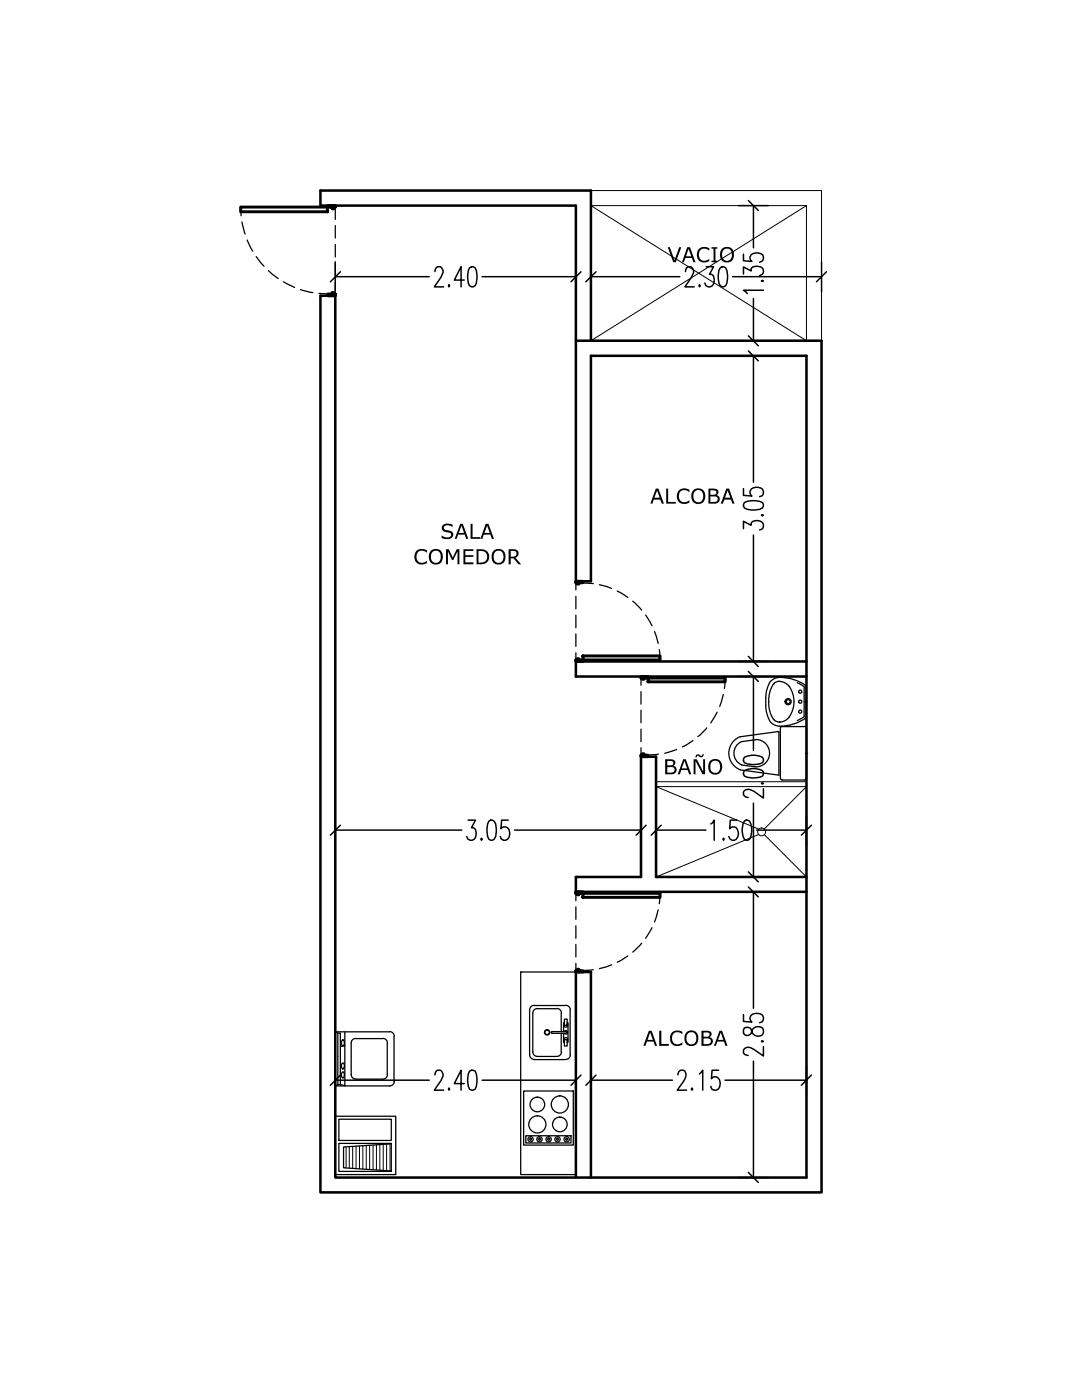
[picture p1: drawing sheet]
<svg xmlns="http://www.w3.org/2000/svg" width="216mm" height="279mm" viewBox="0 0 216 279" stroke-linecap="round" stroke-linejoin="round" font-family="sans-serif">
<!-- layer: MUROS -->
<path d="M114.9 68h49v170h-100v-179h3v176h94v-164h-43v45h-3v-75h-51v-3h54v30M160.9 132h-46v3h46M160.9 175h-30v-24h-3v24h-13v3h46M114.9 235v-41h3v41" fill="none" stroke="#000" stroke-width=".51"/>
<!-- layer: ACHURADOS -->
<g fill="none" stroke="#000" stroke-width=".2">
<path d="M117.9 38h46v30M117.9 41h43M117.9 41l43 27v-27M117.9 41v27l43-27M130.9 157h30v18h-30zM130.9 156h30v19h-30zM130.9 157l20.5 8.5M160.9 157l-8.4 8.5M151.4 166.6l-20.5 8.4M152.5 166.6l8.4 8.4"/>
<circle cx="152" cy="166" r=".78"/>
</g>
<!-- layer: PUERTAS -->
<path d="M48 41.3h17.3v1h-17.3zM65.3 41h1.6v.3l-.3 .4h-.3v-.4h-1zM65.4 58.7h.9v-.3h.3l.3 .3v.3h-1.5zM114.9 116h1.4v.3h-.8v.3h-.3l-.3-.3zM114.9 131.7l.3-.2h.3v.2h.8v.3h-1.4zM116.3 130.9h15.4v.8h-15.4zM127.9 135h1.4v.3h-.8v.3h-.3l-.3-.3zM129.3 135.3h15.4v.8h-15.4zM128.2 150.4h.3v.3h.8v.3h-1.4v-.3zM114.9 178h1.4v.3h-.8v.3h-.3l-.3-.3zM116.3 178.3h15.4v.8h-15.4zM115.2 193.4h.3v.3h.8v.3h-1.4v-.3z" fill="none" stroke="#000" stroke-width=".59"/>
<!-- layer: PROYECCION -->
<g fill="none" stroke="#000" stroke-width=".25">
<path d="M48 41.3l.1 1.8M48.3 44.3l.6 2.4M49.3 47.9l1.1 2.2M51.1 51.2l1.6 1.9M53.6 54l1.9 1.6M56.6 56.2l2.2 1.2M60 57.8l2.4 .6M63.6 58.6h1.8M66.9 41v2.8M66.9 45v2.5M66.9 48.8v2.5M66.9 52.5v2.5"/>
<path d="M66.9 56.3v2.7M114.9 116v1.7M114.9 119v2.5M116.3 116.3l2.1 .2M119.6 116.7l2.4 .7M123.2 118l2.1 1.2M126.3 120l1.7 1.8M114.9 122.8v2.5M114.9 126.5v2.5M114.9 130.3v1.7M127.9 135v1.8M127.9 138v2.5"/>
<path d="M128.8 122.7l1.3 2.2M130.6 126l.7 2.4M131.5 129.6l.2 2.1M144.3 138.6l-.7 2.4M144.7 135.3l-.2 2.1M127.9 141.7v2.5M127.9 145.5v2.5M127.9 149.2v1.8M131.4 150.5l-2.1 .2M135 149.6l-2.4 .7M138.3 147.8l-2.1 1.3M141 145.3l-1.8 1.7"/>
<path d="M143.1 142.1l-1.3 2.2M114.9 178v1.8M131.7 178.3l-.2 2.1M114.9 181v2.5M114.9 184.8v2.5M114.9 188.5v2.5M114.9 192.2v1.8M118.4 193.5l-2.1 .2M122 192.5l-2.4 .8M125.3 190.8l-2.1 1.2M128 188.2l-1.7 1.8M130.1 185.1l-1.3 2.2"/>
<path d="M131.3 181.6l-.7 2.4"/>
</g>
<!-- layer: Texto -->
<g fill="#000">
<path d="M133.2 49.3h.5l.9 2.7 .9-2.7h.4l-1.1 3h-.5zM139.3 49.8l.3-.3 .6-.2h.7l.6 .2v.5l-.7-.4-.9 .2-.3 .3-.1 .5v.8l.4 .5 .8 .1 .8-.3v.4l-.7 .3h-.6l-.9-.5-.3-.9 .1-.8zM142 49.3h1.1v.3h-.3v2.4h.3v.3h-1.1v-.3h.4v-2.4h-.4zM83.1 110l.7-.4h.7l.7 .2v.5l-.6-.3-.8-.1-.4 .3-.3 .6 .1 .8 .3 .6 .8 .1 .9-.4v.5l-.8 .3h-.5l-.5-.2-.5-.4-.2-.7v-.6zM88.4 104.7l.6-.2h.8l.5 .2v.5l-.6-.3h-.8a.45 .45 0 0 0-.3 .5 .45 .45 0 0 0 .4 .4l.8 .1 .6 .4v.6l-.1 .3-.7 .4h-.8l-.7-.2v-.5l.8 .3h.6l.5-.3a.66 .66 0 0 0-.9-.7l-.7-.2-.2-.4v-.4zM89 109.6h.5l.9 1.7 .7-1.7h.6v3h-.4v-2.6l-.9 1.8h-.2l-.8-1.8v2.6h-.4zM92.5 109.6h2v.4h-1.6v.8h1.6v.3h-1.6v1.1h1.6v.4h-2zM93.9 104.5h.4v2.7h1.5v.3h-1.9zM132.9 97.5h.4v2.7h1.5v.3h-1.9zM135.4 97.9l.9-.4 1.3 .2v.5l-.7-.4h-.7l-.5 .4-.2 .5 .1 .9 .4 .5 .8 .1 .8-.4-.1 .5-.6 .3h-.8l-.7-.5-.3-.6v-.7zM131.5 205.7h.5v2.6h1.4v.4h-1.9zM134 206.1l.8-.4h.7l.7 .2v.5l-.8-.4-.8 .1-.3 .4-.2 .6 .1 .6 .3 .6 .9 .1 .8-.4v.5l-.8 .3h-.6l-.8-.5-.3-.7v-.8z"/>
<path d="M137.1 49.3h.6l1.1 3h-.4l-.3-.8h-1.3l-.3 .8h-.4zM137.4 49.7l-.5 1.5h1z"/>
<path d="M144 49.7l.5-.3 .6-.2 .5 .1 .5 .4 .3 .7v.8l-.1 .5-.5 .6-1.1 .1-.7-.4-.3-1.1v-.7zM144.4 49.9l-.3 .7 .1 .9 .6 .5 .8-.1 .4-.7v-.8l-.1-.4-.6-.4h-.5z"/>
<path d="M138.3 97.9l.8-.4h.7l.6 .4 .3 .6v.8l-.2 .7-.4 .4-.9 .2-.7-.2-.3-.3-.2-.6-.1-.7zM138.7 98l-.3 .7 .1 1.1 .5 .4 .8-.1 .3-.3 .2-.5-.2-1.1-.6-.4z"/>
<path d="M141.4 97.5l1.4 .1 .5 .3 .1 .5-.4 .4 .5 .4 .1 .6-.4 .6-.4 .1h-1.4zM141.7 97.8v.9h.9a.45 .45 0 0 0 .3-.6 .45 .45 0 0 0-.6-.3zM141.7 99.1v1.1l1.1-.1a.58 .58 0 0 0 .4-.7 .58 .58 0 0 0-.8-.3z"/>
<path d="M85.9 110l.4-.3 .6-.2 .7 .2 .5 .3 .2 .6 .1 .8-.2 .6-.3 .4-.6 .3h-.6l-.8-.5-.3-.8v-.8zM86.4 110l-.4 .8 .1 1.1 .5 .4h.7l.6-.7v-1.1l-.7-.6z"/>
<path d="M91.8 104.5h.5l1.1 3h-.4l-.3-.8h-1.3l-.3 .8h-.4zM92.1 104.9l-.6 1.5h1.1z"/>
<path d="M95.1 109.6l1.4 .1 .8 .5 .3 .9v.5l-.4 .6-.7 .4h-1.4zM95.5 110v2.3l1.2-.2 .5-.6-.1-1-.6-.5z"/>
<path d="M96.9 104.5h.6l1.1 3h-.5l-.3-.8h-1.3l-.3 .8h-.3zM97.2 104.9l-.5 1.5h1z"/>
<path d="M98.5 109.9l.4-.2 .7-.2 .4 .1 .6 .4 .3 .7v.8l-.2 .5-.4 .5-1.1 .2-.4-.2-.4-.3-.3-.7v-.8zM98.8 110.1l-.2 .4-.1 .6 .2 .8 .5 .4 .8-.1 .3-.4 .2-.5-.2-1-.5-.4h-.6z"/>
<path d="M101.5 109.6h1.2l.6 .4 .2 .3-.1 .6-.6 .4 1.2 1.3h-.5l-1-1.2h-.6v1.2h-.4zM101.9 110v1.1l.9-.1 .3-.3v-.3a.53 .53 0 0 0-.7-.4z"/>
<path d="M130.9 97.5h.5l1.1 3h-.4l-.3-.8h-1.4l-.2 .8h-.4zM131.1 97.9l-.5 1.4h1z"/>
<path d="M144.9 97.5h.6l1.1 3h-.5l-.2-.8h-1.4l-.3 .8h-.4zM145.2 97.9l-.5 1.4h1z"/>
<path d="M132.7 151.5h1.3l.7 .3v.7l-.4 .3 .4 .2 .3 .4v.5l-.3 .4-.5 .2h-1.5zM133.2 151.9v.9l.8-.1 .3-.2a.47 .47 0 0 0-.1-.6 .47 .47 0 0 0-.6 0zM133.2 153.1v1.1l1.1-.1a.56 .56 0 0 0 .3-.7 .56 .56 0 0 0-.8-.3z"/>
<path d="M136.3 151.5h.5l1.1 3h-.4l-.3-.8h-1.3l-.2 .8h-.5zM136.6 151.9l-.6 1.4h1.1z"/>
<path d="M138.4 151.5h.6l1.3 2.5v-2.5h.4v3h-.5l-1.4-2.6v2.6h-.4zM139 150.6l.2-.1 .4 .1a.3 .3 0 0 0 .3 .3 .3 .3 0 0 0 .3-.4h.2l-.1 .5-.6 .1a.36 .36 0 0 0-.3-.3 .36 .36 0 0 0-.4 .3h-.3z"/>
<path d="M141.6 152l.8-.5h.7l.6 .4 .3 .5 .1 .8-.1 .6-.4 .5-.9 .3-1-.4-.4-.8v-.7zM142 152.1l-.3 .5v.8l.2 .5 .6 .3 .7-.1 .5-.6-.1-1.2-.7-.5h-.4z"/>
<path d="M129.5 205.7h.5l1.1 3h-.4l-.3-.8h-1.3l-.3 .8h-.4zM129.7 206.1l-.5 1.4h1.1z"/>
<path d="M136.9 206.1l.7-.4 .5-.1 .4 .1 .5 .4 .3 .7v.8l-.1 .5-.5 .5-1 .2-.8-.4-.3-.8v-.8zM137.3 206.3l-.3 .8 .2 .9 .5 .4 .8-.1 .4-.6 .1-.6-.2-.7-.6-.4h-.5z"/>
<path d="M140 205.7h1.4l.5 .3 .1 .6-.4 .4 .4 .2 .3 .5-.1 .4-.3 .4-.6 .2h-1.3zM140.4 206.1v.8h.6a.47 .47 0 0 0 .6-.6 .47 .47 0 0 0-.7-.2zM140.4 207.2v1.2l1-.1 .3-.2 .1-.5-.1-.2z"/>
<path d="M143.6 205.7h.5l1.1 3h-.4l-.3-.8h-1.4l-.3 .8h-.3zM143.8 206.1l-.5 1.4h1z"/>
</g>
<!-- layer: WB_AP_SANITARIOS -->
<g fill="none" stroke="#000" stroke-width=".25">
<path d="M154.5 136.4a6.5 6.5 0 0 0 0 7.3M155.5 136h.2M155.5 135.9l-1 .4M155.7 136l1.1 .4 .7 .7M157.5 137.1a5.4 5.4 0 0 1-.1 6.1M159.1 136.2l1.4 .8v6.1M160.8 136.9v6.4M160.9 136.9a8.3 8.3 0 0 0-6.1-1.6 2.47 2.47 0 0 0-1.8 2.3l-.2 1.7a7.7 7.7 0 0 0 1 4.8l.6 .5a6.6 6.6 0 0 0 5.3-.6l1.2-.8M147.7 147l7.7-1v8.7l-7.7-1.1M147.7 147a3.5 3.5 0 0 0-2.3 3.3 3.5 3.5 0 0 0 2.3 3.3M148 152.7l2.8 .3M148 148a2.52 2.52 0 0 0-1.6 2.3 2.52 2.52 0 0 0 1.6 2.3"/>
<path d="M150.8 147.6l-2.8 .4M150.8 147.6a2.73 2.73 0 0 1 2.8 2.7 2.73 2.73 0 0 1-2.8 2.7M154.5 143.7l1 .4M155.7 144.1h-.2M156.1 155.7h4.4M156.1 145h4.4M156.1 145l-.3 .2-.1 .2v9.9l.1 .2 .3 .2M157.4 143.2l-.9 .7-.8 .2M160.5 143l-1.4 .8M160.5 145l.4 .2v.2v9.9l-.4 .4"/>
<circle cx="159.7" cy="138" r=".32"/>
<circle cx="157.3" cy="140" r=".4"/>
<circle cx="157.3" cy="140" r=".61"/>
<circle cx="159.7" cy="140" r=".32"/>
<circle cx="159.7" cy="142" r=".32"/>
</g>
<!-- layer: WB_GUIA -->
<path d="M160.8 139.8v.5M160.6 140.1h.5M160.7 150.3h.5M160.9 150.1v.5" fill="none" stroke="#000" stroke-width=".21"/>
<!-- layer: MUEBLES -->
<g fill="none" stroke="#000" stroke-width=".25">
<path d="M103.9 194h11v40.4h-11zM66.9 205.9l.5 .3v10.3l-.5 .2M67.4 206.2h.5v10.3h-.5M68.2 207.7l.1-.1a.62 .62 0 0 1 .5 .4 .62 .62 0 0 1-.2 .7h-.3l-.1-.2zM68.3 212.2a.55 .55 0 0 1 .5 .4 .55 .55 0 0 1-.2 .6 .23 .23 0 0 1-.3 .1 .23 .23 0 0 1-.1-.3zM68.3 214v-.1a.67 .67 0 0 1 .1 1.2l-.3-.4zM68.8 206v10.7l-.9-.2M68.8 208.7l-.9 .2M71 207.3h5.4M71 207.2a.91 .91 0 0 0-.9 1v6.3a.91 .91 0 0 0 .9 .9h5.4M76.4 207.2a.91 .91 0 0 1 .9 .9M77.3 208.2v6.3"/>
<path d="M77.3 214.5a.91 .91 0 0 1-.9 .9M77.7 205.9h-10.8v10.8h10.8M77.8 205.9a.91 .91 0 0 1 .9 .9M78.6 206.8v9M78.7 215.8a.91 .91 0 0 1-.9 .9M104.5 217.7h9.9v10.8h-9.9zM105.7 210.5a.91 .91 0 0 0 .9 .9M105.7 201.6v8.9M106.3 209.9a.91 .91 0 0 0 .9 .9h3.9M106.6 200.7h6.3M106.6 211.5h6.3M106.6 200.6a.91 .91 0 0 0-.9 .9"/>
<path d="M107.2 201.3h3.9M107.2 201.3a.91 .91 0 0 0-.9 .9v7.7M110.2 205.9h2.7M110.2 205.8l-.2 .2 .2 .2M111.1 201.3a.91 .91 0 0 1 .9 .9M112 202.2v3.7M112 206.2v3.7M112 209.9a.91 .91 0 0 1-.9 .9M112.5 206.2v1.8h.1M112.6 205.8a.36 .36 0 0 1 .5 0 .36 .36 0 0 1 0 .5 .36 .36 0 0 1-.5-.1M112.6 203.4h.6v1.2h-.6zM112.6 207.5h.6v1.3h-.6z"/>
<path d="M112.6 204.1h-.1v1.8M112.6 204.3a.4 .4 0 0 0 0 .6 .4 .4 0 0 0 .6 0 .4 .4 0 0 0 0-.6M112.6 207.8a.4 .4 0 0 1 0-.6 .4 .4 0 0 1 .6 0 .4 .4 0 0 1 0 .6M112.9 200.6a.91 .91 0 0 1 .9 .9M112.9 205.8l.2 .2-.2 .2h-2.7M113.2 204.1h.1v3.9h-.1M113.8 201.6v8.9M113.8 210.5a.91 .91 0 0 1-.9 .9M66.9 222.8h12.1v11.6h-12.1zM67.6 228.2h10.5v5.6h-10.5zM67.6 223.4h10.5v4.2h-10.5zM78.1 228.3l-9.5 .6v4.2l9.5 .6"/>
<path d="M104.9 226.7h9v1.4h-9z"/>
<circle cx="109.2" cy="206" r=".53"/>
<circle cx="109.2" cy="206" r=".44"/>
<circle cx="105.9" cy="227.4" r=".19"/>
<circle cx="105.9" cy="227.4" r=".53"/>
<circle cx="107.2" cy="220.4" r="1.46"/>
<circle cx="107.2" cy="224.4" r="1.71"/>
<circle cx="107.6" cy="227.4" r=".19"/>
<circle cx="107.6" cy="227.4" r=".53"/>
<circle cx="109.5" cy="227.4" r=".19"/>
<circle cx="109.5" cy="227.4" r=".53"/>
<circle cx="111.2" cy="227.4" r=".19"/>
<circle cx="111.2" cy="227.4" r=".53"/>
<circle cx="111.7" cy="224.4" r="1.46"/>
<circle cx="111.7" cy="220.4" r="1.71"/>
<circle cx="113.1" cy="227.4" r=".19"/>
<circle cx="113.1" cy="227.4" r=".53"/>
</g>
<g fill="none" stroke="#000" stroke-width=".2">
<path d="M69.1 228.9v4.2M69.7 228.8v4.3M70.4 228.8v4.4M71 228.7v4.5M71.7 228.7v4.6M72.4 228.7v4.6M73.1 228.6v4.8M73.8 228.6v4.8M74.4 228.5v4.9M75.1 228.5v5M75.8 228.4v5.1M76.5 228.4v5.2"/>
<path d="M77.1 228.4v5.2M77.8 228.3v5.4"/>
</g>
<!-- layer: DIMENSIONES -->
<g fill="none" stroke="#000" stroke-width=".3">
<path d="M66.9 55.2h18.8M86.8 54.2a1.01 1.01 0 0 1 .5-1 .96 .96 0 0 1 1 .5 .96 .96 0 0 1-.1 1.1l-1.5 2.4h1.8M89.6 56.9l.1 .1-.1 .2-.1-.2zM92.6 55.9h-2l1.4-2.7v4M93.7 53.4l.4-.2 .7 .2a4.3 4.3 0 0 1 0 3.6l-.4 .2-.7-.2a4.3 4.3 0 0 1 0-3.6zM96.2 55.2h18.7M117.9 55.2h17.8M136.8 54.2a1.01 1.01 0 0 1 .5-1 .96 .96 0 0 1 1 .5 .96 .96 0 0 1-.1 1.1l-1.5 2.4h1.8M139.6 56.9l.1 .1-.1 .2-.1-.2zM140.9 53.2h1.5l-.8 1.6h.4a1.53 1.53 0 0 1-.3 2.4 .85 .85 0 0 1-1.1-.7M143.7 53.4l.4-.2 .7 .2a4.3 4.3 0 0 1 0 3.6l-.7 .2a2.02 2.02 0 0 1-.8-2.2l.1-1zM146.2 55.2h17.7"/>
<path d="M148.4 54.7v-1.4l1.5 .8v-.4a1.5 1.5 0 0 1 2.4 .2 .85 .85 0 0 1-.7 1.1M148.4 50.7v1.3l1.6 .2a.86 .86 0 0 1-.4-.9 .86 .86 0 0 1 .7-.7 1.97 1.97 0 0 1 1.9 .3 .92 .92 0 0 1-.6 1.4M150.3 41v8.5M150.3 59.6v8.4M151.9 56.1l.3-.2 .1 .2-.1 .1zM152.3 57.9h-3.9l.7 .7M150.3 71v25.2M148.4 97.5v1.4l1.6 .1a.9 .9 0 0 1-.4-.9 .9 .9 0 0 1 .7-.7 1.97 1.97 0 0 1 1.9 .2 .92 .92 0 0 1-.6 1.5M148.4 105.5v-1.5l1.5 .8v-.3a1.45 1.45 0 0 1 2.4 .2 .8 .8 0 0 1-.7 1.1M148.5 100.3a4.4 4.4 0 0 1 3.7 0l.1 .4-.1 .7a4 4 0 0 1-3.7 0l-.1-.4zM150.3 106.8v25.2M151.9 102.8l.3-.1 .1 .1-.1 .2z"/>
<path d="M150.3 135v14.7M148.5 153.8a4 4 0 0 1 3.7 0l.1 .4-.1 .7a4.4 4.4 0 0 1-3.7 0l-.1-.4zM148.5 151.1a4 4 0 0 1 3.7 0l.1 .4-.1 .7a4.4 4.4 0 0 1-3.7 0l-.1-.4zM151.9 156.4l.3-.2 .1 .2-.1 .1zM152.3 157.4v1.9l-1.9-1.4a1.32 1.32 0 0 0-2 .2v.5a.94 .94 0 0 0 .9 .5M66.9 165.7h25.2M93.4 163.7h1.5l-.8 1.5h.4a1.53 1.53 0 0 1-.3 2.5 .85 .85 0 0 1-1.1-.8M96.1 167.3l.1 .2-.1 .2-.2-.2zM97.6 163.9l.6-.2a2.02 2.02 0 0 1 .8 2.3l-.1 .9-.3 .6-.7 .2a2.1 2.1 0 0 1-.7-2.3l.1-1zM101.4 163.7h-1.3l-.1 1.7a.9 .9 0 0 1 .8-.4 .9 .9 0 0 1 .8 .6 1.35 1.35 0 0 1-1.1 2.1l-.4-.2-.3-.6M102.7 165.7h25.2M130.9 165.7h10"/>
<path d="M141.8 164.4l.3-.1 .4-.6v4M144.4 167.3l.1 .2-.1 .2-.2-.2zM147 163.7h-1.3l-.1 1.7a.87 .87 0 0 1 .8-.4 .87 .87 0 0 1 .8 .6 1.36 1.36 0 0 1-1.1 2.1l-.4-.2-.3-.6M148.5 163.9l.4-.2 .7 .2a4 4 0 0 1 0 3.6l-.4 .2-.7-.2a4 4 0 0 1 0-3.6zM150.3 160.3v14.7M150.3 178v23.2M151 165.7h9.9M66.9 215.6h18.8M86.8 214.5a1 1 0 0 1 .5-.9h.6a1.11 1.11 0 0 1 .3 1.5l-1.5 2.5h1.8M89.6 217.2l.1 .2-.1 .2-.1-.2zM92.6 216.3h-2l1.4-2.7v4M93.7 213.8l.4-.2 .7 .2a4.4 4.4 0 0 1 0 3.6l-.4 .2-.7-.2a4.4 4.4 0 0 1 0-3.6z"/>
<path d="M96.2 215.6h18.7M117.9 215.6h16.3M135.3 214.5a.94 .94 0 0 1 .5-.9h.6a1.36 1.36 0 0 1 .1 2.1l-1.4 1.9h1.9M138.1 217.2l.1 .2-.1 .2-.2-.2zM139.5 214.3l.7-.7v4M143.4 213.6h-1.3l-.1 1.7a.89 .89 0 0 1 .8-.4 .89 .89 0 0 1 .8 .6 1.6 1.6 0 0 1-.7 2.1 .8 .8 0 0 1-1.1-.8M144.7 215.6h16.2M148.4 202.5v1.3l1.6 .2a.9 .9 0 0 1-.4-.9 .9 .9 0 0 1 .7-.7 1.97 1.97 0 0 1 1.9 .2 .92 .92 0 0 1-.6 1.5M148.5 205.2l-.1 .9a.82 .82 0 0 0 .7 .6 .82 .82 0 0 0 .8-.5 1.43 1.43 0 0 1 2.3-1 1.07 1.07 0 0 1-.1 1.4 1.07 1.07 0 0 1-1.5 0l-.3-.3-.4-.9a1.03 1.03 0 0 0-1.4-.2zM150.3 211.8v23.2M151.9 207.8l.3-.1 .1 .1-.1 .2zM152.3 208.9v1.8l-1.9-1.3a1.29 1.29 0 0 0-2 .2v.5a1 1 0 0 0 .9 .5"/>
</g>
<!-- layer: 0 -->
<g fill="none" stroke="#000" stroke-width=".3">
<path d="M66.9 52.3v5.9M67.9 54.2l-2 2M114.9 52.3v5.9M115.9 54.2l-2 2M117.9 52.3v5.9M118.9 54.2l-2 2M147.3 41h6M149.3 40l2 2M163.9 52.3v5.9M164.9 54.2l-2 2M147.3 68h6M147.3 71h6"/>
<path d="M149.3 67l2 2M149.3 70l2 2M147.3 132h6M147.3 135h6M149.3 131l2 2M149.3 134l2 2M66.9 162.7v6M67.9 164.7l-2 2M127.9 162.7v6M128.9 164.7l-2 2M130.9 162.7v6M131.9 164.7l-2 2"/>
<path d="M147.3 175h6M147.3 178h6M149.3 174l2 2M149.3 177l2 2M160.9 162.7v6M161.9 164.7l-2 2M66.9 212.6v6M67.9 214.6l-2 2M114.9 212.6v6M115.9 214.6l-2 2M117.9 212.6v6M118.9 214.6l-2 2"/>
<path d="M160.9 212.6v6M161.9 214.6l-2 2M147.3 235h6M149.3 234l2 2"/>
</g>
</svg>
